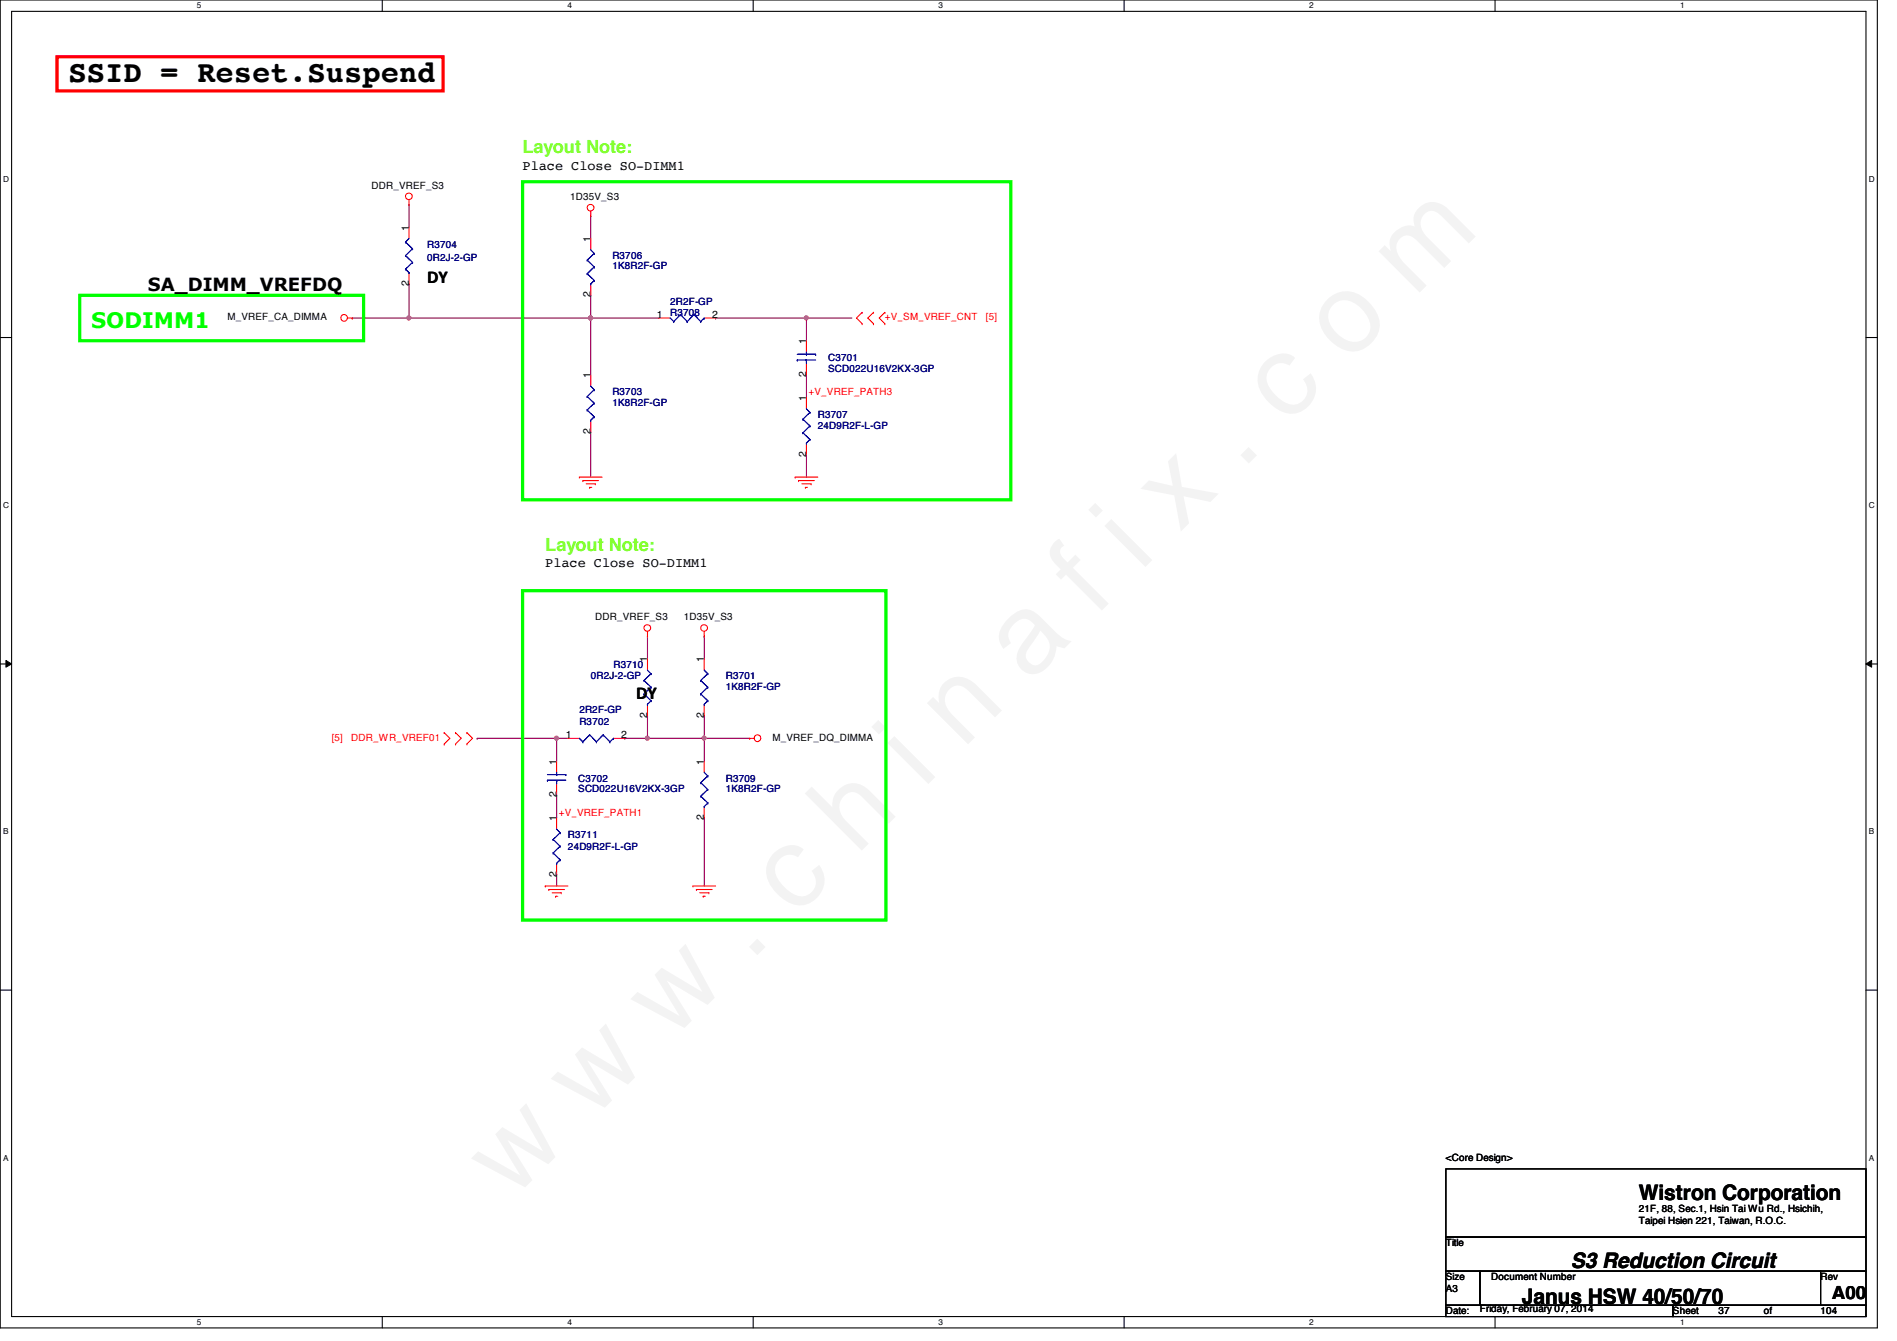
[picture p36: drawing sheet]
<svg xmlns="http://www.w3.org/2000/svg" width="297mm" height="210mm" viewBox="0 0 297 210" stroke-linecap="round" stroke-linejoin="round" font-family="sans-serif">
<defs><g id="words">
<text font-size="17.6" fill="#f0f" x="80.1" y="188" transform="rotate(-45 80.1 188)">w w w . c h i n a f i x . c o m</text>
<text font-size="4.8" x="10.7" y="12.9">SSID = Reset.Suspend</text>
<text font-size="3.3" fill="#0f0" x="14.3" y="51.4">SODIMM1</text>
<g font-size="3.3">
<text x="256.6" y="187.9">Wistron Corporation</text>
<text x="246" y="198.5">S3 Reduction Circuit</text>
<text x="238.3" y="204">Janus HSW 40/50/70</text>
</g>
<g font-size="2.8" fill="#80ff00">
<text x="81.8" y="24">Layout Note:</text>
<text x="85.4" y="86.2">Layout Note:</text>
</g>
<g font-size="2.8">
<text x="23.2" y="45.5">SA_DIMM_VREFDQ</text>
<text x="66.9" y="44.3">DY</text>
<text x="99.6" y="109.4">DY</text>
<text x="286.8" y="203.4">A00</text>
</g>
<g font-size="2.1">
<text x="81.8" y="26.5">Place Close SO-DIMM1</text>
<text x="85.4" y="88.8">Place Close SO-DIMM1</text>
</g>
<g font-size="1.6">
<text x="58.2" y="29.5">DDR_VREF_S3</text>
<text x="89.3" y="31.3">1D35V_S3</text>
<text x="64" y="36.1" transform="rotate(-90 64 36.1)">1</text>
<text x="92.5" y="37.9" transform="rotate(-90 92.5 37.9)">1</text>
<text x="64" y="44.8" transform="rotate(-90 64 44.8)">2</text>
<text x="92.5" y="46.6" transform="rotate(-90 92.5 46.6)">2</text>
<text x="35.6" y="50.2">M_VREF_CA_DIMMA</text>
<text x="102.8" y="49.7">1</text>
<text x="111.5" y="49.7">2</text>
<text x="126.2" y="53.9" transform="rotate(-90 126.2 53.9)">1</text>
<text x="92.5" y="59.2" transform="rotate(-90 92.5 59.2)">1</text>
<text x="126.2" y="59" transform="rotate(-90 126.2 59)">2</text>
<text x="126.2" y="62.8" transform="rotate(-90 126.2 62.8)">1</text>
<text x="92.5" y="67.9" transform="rotate(-90 92.5 67.9)">2</text>
<text x="126.2" y="71.5" transform="rotate(-90 126.2 71.5)">2</text>
<text x="93.2" y="97.1">DDR_VREF_S3</text>
<text x="107.1" y="97.1">1D35V_S3</text>
<text x="101.3" y="103.7" transform="rotate(-90 101.3 103.7)">1</text>
<text x="110.2" y="103.7" transform="rotate(-90 110.2 103.7)">1</text>
<text x="101.3" y="112.4" transform="rotate(-90 101.3 112.4)">2</text>
<text x="110.2" y="112.4" transform="rotate(-90 110.2 112.4)">2</text>
<text x="87.1" y="119.7" transform="rotate(-90 87.1 119.7)">1</text>
<text x="88.6" y="115.5">1</text>
<text x="97.3" y="115.5">2</text>
<text x="110.2" y="119.7" transform="rotate(-90 110.2 119.7)">1</text>
<text x="120.9" y="116">M_VREF_DQ_DIMMA</text>
<text x="87.1" y="124.8" transform="rotate(-90 87.1 124.8)">2</text>
<text x="87.1" y="128.6" transform="rotate(-90 87.1 128.6)">1</text>
<text x="110.2" y="128.4" transform="rotate(-90 110.2 128.4)">2</text>
<text x="87.1" y="137.2" transform="rotate(-90 87.1 137.2)">2</text>
<text x="226.4" y="181.7">&lt;Core Design&gt;</text>
<text x="256.6" y="189.7">21F, 88, Sec.1, Hsin Tai Wu Rd., Hsichih,</text>
<text x="256.6" y="191.6">Taipei Hsien 221, Taiwan, R.O.C.</text>
<text x="226.4" y="195.1">Title</text>
<text x="226.4" y="200.4">Size</text>
<text x="226.4" y="202.2">A3</text>
<text x="233.5" y="200.4">Document Number</text>
<text x="285.1" y="200.4">Rev</text>
<text x="226.4" y="205.7">Date:</text>
<text x="231.7" y="205.4">Friday, February 07, 2014</text>
<text x="262" y="205.7">Sheet</text>
<text x="269.1" y="205.7">37</text>
<text x="276.2" y="205.7">of</text>
<text x="285.1" y="205.7">104</text>
</g>
<g font-size="1.6" fill="#000080">
<text x="66.9" y="38.8">R3704</text>
<text x="66.9" y="40.9">0R2J-2-GP</text>
<text x="95.9" y="40.6">R3706</text>
<text x="95.9" y="42.2">1K8R2F-GP</text>
<text x="104.9" y="47.7">2R2F-GP</text>
<text x="104.9" y="49.4">R3708</text>
<text x="129.7" y="56.6">C3701</text>
<text x="129.7" y="58.2">SCD022U16V2KX-3GP</text>
<text x="95.9" y="61.9">R3703</text>
<text x="95.9" y="63.5">1K8R2F-GP</text>
<text x="128.1" y="65.4">R3707</text>
<text x="128.1" y="67.2">24D9R2F-L-GP</text>
<text x="92.5" y="106.3">0R2J-2-GP</text>
<text x="96.1" y="104.6">R3710</text>
<text x="113.7" y="106.3">R3701</text>
<text x="113.7" y="107.9">1K8R2F-GP</text>
<text x="90.7" y="113.5">R3702</text>
<text x="90.7" y="111.7">2R2F-GP</text>
<text x="90.5" y="122.3">C3702</text>
<text x="90.5" y="124">SCD022U16V2KX-3GP</text>
<text x="113.7" y="122.3">R3709</text>
<text x="113.7" y="124">1K8R2F-GP</text>
<text x="88.9" y="131.2">R3711</text>
<text x="88.9" y="133">24D9R2F-L-GP</text>
</g>
<g font-size="1.6" fill="#f00">
<text x="138.6" y="50.2">+V_SM_VREF_CNT</text>
<text x="154.4" y="50.2">[5]</text>
<text x="126.6" y="61.9">+V_VREF_PATH3</text>
<text x="51.9" y="116">[5]</text>
<text x="55" y="116">DDR_WR_VREF01</text>
<text x="87.5" y="127.7">+V_VREF_PATH1</text>
</g>
<g font-size="1.3">
<text x="30.8" y="1.3">5</text>
<text x="88.9" y="1.3">4</text>
<text x="146.9" y="1.3">3</text>
<text x="205" y="1.3">2</text>
<text x="263.1" y="1.3">1</text>
<text x=".5" y="28.4">D</text>
<text x="292.6" y="28.4">D</text>
<text x=".5" y="79.5">C</text>
<text x="292.6" y="79.5">C</text>
<text x=".5" y="130.6">B</text>
<text x="292.6" y="130.6">B</text>
<text x=".5" y="181.7">A</text>
<text x="292.6" y="181.7">A</text>
<text x="30.8" y="207.4">5</text>
<text x="88.9" y="207.4">4</text>
<text x="146.9" y="207.4">3</text>
<text x="205" y="207.4">2</text>
<text x="263.1" y="207.4">1</text>
</g>
</g></defs>
<path d="M0 0h294v207.9h-294zM1.8 1.8h290.4v204.3h-290.4z" fill="none" stroke="#000" stroke-width=".17"/>
<g fill="#fff">
<path d="M30.8 .2h.7v1.4h-.7z"/>
<path d="M30.8 206.2h.7v1.4h-.7z"/>
</g>
<path d="M59.9 0v1.8M59.9 206.1v1.8" fill="none" stroke="#000" stroke-width=".17"/>
<g fill="#fff">
<path d="M88.9 .2h.6v1.4h-.6z"/>
<path d="M88.9 206.2h.6v1.4h-.6z"/>
</g>
<path d="M117.9 0v1.8M117.9 206.1v1.8" fill="none" stroke="#000" stroke-width=".17"/>
<g fill="#fff">
<path d="M146.9 .2h.7v1.4h-.7z"/>
<path d="M146.9 206.2h.7v1.4h-.7z"/>
</g>
<path d="M176 0v1.8M176 206.1v1.8" fill="none" stroke="#000" stroke-width=".17"/>
<g fill="#fff">
<path d="M205 .2h.7v1.4h-.7z"/>
<path d="M205 206.2h.7v1.4h-.7z"/>
</g>
<path d="M234.1 0v1.8M234.1 206.1v1.8" fill="none" stroke="#000" stroke-width=".17"/>
<g fill="#fff">
<path d="M263.1 .2h.7v1.4h-.7z"/>
<path d="M263.1 206.2h.7v1.4h-.7z"/>
<path d="M.5 27.3h.9v1.4h-.9z"/>
<path d="M292.6 27.3h.9v1.4h-.9z"/>
<path d="M.5 78.4h.9v1.4h-.9z"/>
<path d="M292.6 78.4h.9v1.4h-.9z"/>
</g>
<path d="M0 52.8h1.8M292.2 52.8h1.8" fill="none" stroke="#000" stroke-width=".17"/>
<g fill="#fff">
<path d="M.5 129.5h.8v1.4h-.8z"/>
<path d="M292.6 129.5h.9v1.4h-.9z"/>
</g>
<path d="M0 103.9h1.8M292.2 103.9h1.8" fill="none" stroke="#000" stroke-width=".17"/>
<path d="M.9 103.4l.9 .5-.9 .5zM292.2 103.9l.9-.5v1z" fill="#000"/>
<path d="M.9 103.4l.9 .5-.9 .5zM292.2 103.9l.9-.5v1z" fill="none" stroke="#000" stroke-width=".16"/>
<g fill="#fff">
<path d="M.5 180.5h.8v1.4h-.8z"/>
<path d="M292.6 180.5h.9v1.4h-.9z"/>
</g>
<path d="M0 155h1.8M292.2 155h1.8" fill="none" stroke="#000" stroke-width=".17"/>
<path d="M64 44.4h.1M64 49.8h.1M64 44.4v5.4M64 49.8h28.5" fill="none" stroke="#800040" stroke-width=".17"/>
<circle cx="64" cy="49.8" r=".32" fill="#f0f"/>
<circle cx="64" cy="49.8" r=".32" fill="none" stroke="#f0f" stroke-width=".17"/>
<path d="M64 32h.1M64 32v3.6M55.2 49.8h.1M55.2 49.8h8.8" fill="none" stroke="#800040" stroke-width=".17"/>
<g fill="none" stroke="#f00" stroke-width=".17">
<path d="M64 32h.1M64 31.3v.7M64 35.6v1.7M54.4 49.8h.8M55.2 49.8h.1M64 42.7v1.7"/>
<circle cx="64" cy="30.7" r=".52"/>
<circle cx="53.9" cy="49.8" r=".52"/>
</g>
<path d="M226.4 183h65.8v10.6h-65.8zM226.4 193.6h65.8v5.4h-65.8zM226.4 199h5.3v5.3h-5.3zM231.7 199h53.4v5.3h-53.4zM285.1 199h7.1v5.3h-7.1zM226.4 204.3h35.6v1.8h-35.6zM262 204.3h30.2v1.8h-30.2z" fill="none" stroke="#000" stroke-width=".17"/>
<path d="M81.8 28.4h76.5v49.8h-76.5zM12.5 46.2h44.4v7.1h-44.4zM81.8 92.5h56.9v51.5h-56.9z" fill="none" stroke="#0f0" stroke-width=".51"/>
<path d="M8.9 8.9h60.5v5.3h-60.5z" fill="none" stroke="#f00" stroke-width=".51"/>
<path d="M63.5 37.9h.1M63.5 37.9l1.1 1M64 37.3l-.5 .6M64.6 38.9h.1M64.6 38.9l-1.1 1.1M63.5 40h.1M63.5 42.1h.1M63.5 40l1.1 1.1M63.5 42.1l.5 .6M64 42.7h.1M64.6 41.1h.1M64.6 41.1l-1.1 1" fill="none" stroke="#00f" stroke-width=".17"/>
<circle cx="64" cy="49.8" r=".32" fill="#f0f"/>
<circle cx="64" cy="49.8" r=".32" fill="none" stroke="#f0f" stroke-width=".17"/>
<use href="#words"/>
</svg>
